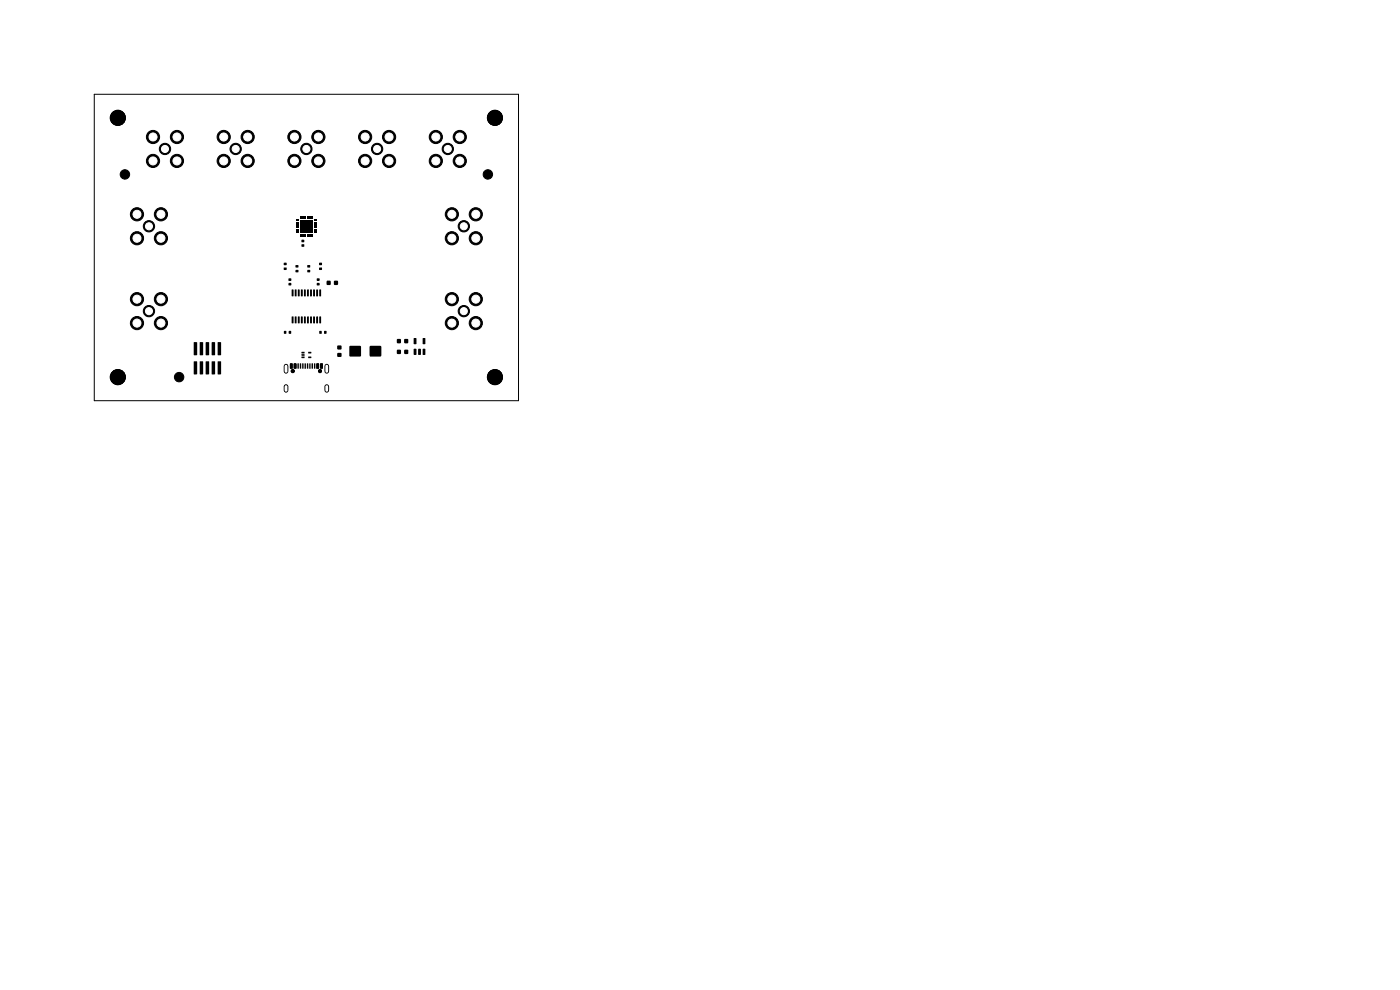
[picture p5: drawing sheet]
<svg xmlns="http://www.w3.org/2000/svg" width="297mm" height="210mm" viewBox="0 0 297 210" stroke-linecap="round" stroke-linejoin="round" font-family="sans-serif">
<g fill="#000" stroke="#000" stroke-width=".21">
<circle cx="25" cy="25" r="1.6"/>
<circle cx="26.5" cy="37" r="1"/>
<circle cx="32.5" cy="29.1" r="1.4"/>
<circle cx="32.5" cy="34.1" r="1.4"/>
<circle cx="35" cy="31.6" r="1.2"/>
<circle cx="37.5" cy="29.1" r="1.4"/>
<circle cx="37.5" cy="34.1" r="1.4"/>
<circle cx="47.5" cy="29.1" r="1.4"/>
<circle cx="47.5" cy="34.1" r="1.4"/>
<circle cx="50" cy="31.6" r="1.2"/>
<circle cx="52.5" cy="34.1" r="1.4"/>
<circle cx="52.5" cy="29.1" r="1.4"/>
<circle cx="62.5" cy="34.1" r="1.4"/>
<circle cx="62.5" cy="29.1" r="1.4"/>
<circle cx="65" cy="31.6" r="1.2"/>
<circle cx="67.5" cy="29.1" r="1.4"/>
<circle cx="67.5" cy="34.1" r="1.4"/>
<circle cx="77.5" cy="34.1" r="1.4"/>
<circle cx="77.5" cy="29.1" r="1.4"/>
<circle cx="80" cy="31.6" r="1.2"/>
<circle cx="82.5" cy="29.1" r="1.4"/>
<circle cx="82.5" cy="34.1" r="1.4"/>
<circle cx="92.5" cy="29.1" r="1.4"/>
<circle cx="92.5" cy="34.1" r="1.4"/>
<circle cx="95" cy="31.6" r="1.2"/>
<circle cx="97.5" cy="34.1" r="1.4"/>
<circle cx="97.5" cy="29.1" r="1.4"/>
<circle cx="103.5" cy="37" r="1"/>
<circle cx="105" cy="25" r="1.6"/>
<circle cx="29.1" cy="45.5" r="1.4"/>
<circle cx="29.1" cy="50.5" r="1.4"/>
<circle cx="31.6" cy="48" r="1.2"/>
<circle cx="34.1" cy="50.5" r="1.4"/>
<circle cx="34.1" cy="45.5" r="1.4"/>
<circle cx="95.9" cy="45.5" r="1.4"/>
<circle cx="95.9" cy="50.5" r="1.4"/>
<circle cx="98.4" cy="48" r="1.2"/>
<circle cx="100.9" cy="45.5" r="1.4"/>
<circle cx="100.9" cy="50.5" r="1.4"/>
<circle cx="25" cy="80" r="1.6"/>
<circle cx="29.1" cy="68.5" r="1.4"/>
<circle cx="29.1" cy="63.5" r="1.4"/>
<circle cx="31.6" cy="66" r="1.2"/>
<circle cx="34.1" cy="68.5" r="1.4"/>
<circle cx="34.1" cy="63.5" r="1.4"/>
<circle cx="38" cy="80" r="1"/>
<circle cx="62.1" cy="78.7" r=".33"/>
<circle cx="67.9" cy="78.7" r=".32"/>
<circle cx="95.9" cy="68.5" r="1.4"/>
<circle cx="95.9" cy="63.5" r="1.4"/>
<circle cx="98.4" cy="66" r="1.2"/>
<circle cx="100.9" cy="63.5" r="1.4"/>
<circle cx="100.9" cy="68.5" r="1.4"/>
<circle cx="105" cy="80" r="1.6"/>
</g>
<g fill="#000">
<path d="M60.2 55.8h.6v.4h-.6zM60.2 56.8h.6v.4h-.6zM61.2 59.1h.6v.5h-.6zM62.8 46.6h.6v.3h-.6zM62.8 47.1h.6v.3h-.6zM62.8 47.6h.6v.3h-.6zM62.8 48.1h.6v.3h-.6zM62.8 48.6h.6v.3h-.6zM62.8 49.1h.6v.3h-.6zM62.7 56.3h.6v.4h-.6zM62.7 57.3h.6v.4h-.6zM63.6 49.6h.3v.6h-.3z"/>
<path d="M63.6 45.8h.3v.6h-.3zM63.6 46.6h2.8v2.8h-2.8zM64.1 49.6h.3v.6h-.3zM64.1 45.8h.3v.6h-.3zM64 50.9h.5v.5h-.5zM64 51.8h.5v.5h-.5zM64.6 49.6h.3v.6h-.3zM64.6 45.8h.3v.6h-.3zM65.1 49.6h.3v.6h-.3zM65.1 45.8h.3v.6h-.3zM65.6 49.6h.3v.6h-.3zM65.6 45.8h.3v.6h-.3z"/>
<path d="M65.2 56.3h.6v.4h-.6zM65.2 57.3h.6v.4h-.6zM66.1 49.6h.3v.6h-.3zM66.1 45.8h.3v.6h-.3zM66.6 49.1h.6v.3h-.6zM66.6 48.6h.6v.3h-.6zM66.6 48.1h.6v.3h-.6zM66.6 47.6h.6v.3h-.6zM66.6 47.1h.6v.3h-.6zM66.6 46.6h.6v.3h-.6zM67.2 59.1h.6v.5h-.6zM67.7 56.8h.6v.4h-.6z"/>
<path d="M67.7 55.8h.6v.4h-.6zM41.1 76.7h.7v2.7h-.7zM41.1 72.6h.7v2.8l-.7-.1zM42.4 76.7h.7l-.1 2.7h-.6zM42.4 72.6h.7l-.1 2.8-.6-.1zM43.7 76.7h.7l-.1 2.7h-.7zM43.7 72.6h.7l-.1 2.8-.7-.1zM44.9 76.7h.7v2.7h-.7zM44.9 72.6h.7v2.8l-.7-.1zM46.2 76.7h.7l-.1 2.7h-.6zM46.2 72.6h.7l-.1 2.8-.6-.1zM60.3 70.2h.4v.6h-.4z"/>
<path d="M61.3 70.2h.4v.6h-.4zM61.2 60h.6v.5h-.6zM61.5 77.1l.6 .1-.1 1-.5-.1zM61.9 61.4l.4 .1-.1 1.4-.3-.1zM61.9 67.2h.4l-.1 1.4-.3-.1zM62.3 77.1l.6 .1-.1 1-.5-.1zM62.6 61.4l.3 .1v1.4l-.4-.1zM62.6 67.2h.3v1.4l-.4-.1zM63.1 77.1h.3l-.1 1.1-.2-.1zM63.2 61.4l.4 .1-.1 1.4-.3-.1zM63.2 67.2h.4l-.1 1.4-.3-.1zM63.6 77.1h.3l-.1 1.1-.2-.1z"/>
<path d="M64 74.7l.6-.1v.3l-.6 .1zM64 75.2l.6-.1v.3l-.6 .1zM64 75.7l.6-.1v.3l-.6 .1zM64.1 77.1h.3l-.1 1.1-.2-.1zM63.9 61.4l.3 .1v1.4l-.4-.1zM63.9 67.2h.3v1.4l-.4-.1zM64.6 77.1h.3l-.1 1.1-.2-.1zM64.5 61.4l.4 .1-.1 1.4-.3-.1zM64.5 67.2h.4l-.1 1.4-.3-.1zM65.1 77.1h.3l-.1 1.1-.2-.1zM65.4 75.7l.6-.1v.3l-.6 .1zM65.4 74.7l.6-.1v.3l-.6 .1z"/>
<path d="M65.2 61.4l.3 .1v1.4l-.4-.1zM65.2 67.2h.3v1.4l-.4-.1zM65.6 77.1h.3l-.1 1.1-.2-.1zM65.8 61.4l.4 .1-.1 1.4-.3-.1zM65.8 67.2h.4l-.1 1.4-.3-.1zM66.1 77.1h.3l-.1 1.1-.2-.1zM66.6 77.1h.3l-.1 1.1-.2-.1zM66.5 61.4l.3 .1v1.4l-.4-.1zM66.5 67.2h.3v1.4l-.4-.1zM67.1 77.1l.6 .1-.1 1-.5-.1zM67.2 60h.6v.5h-.6zM67.1 61.4l.4 .1-.1 1.4-.3-.1z"/>
<path d="M67.1 67.2h.4l-.1 1.4-.3-.1zM67.8 70.2h.4v.6h-.4zM67.9 77.1l.6 .1-.1 1-.5-.1zM67.8 61.4l.3 .1v1.4l-.4-.1zM67.8 67.2h.3v1.4l-.4-.1zM68.8 70.2h.4v.6h-.4zM69.3 59.6h.8v.8h-.8zM70.9 59.6h.8v.8h-.8zM71.6 74.9h.8v.8h-.8zM71.6 73.3h.8v.8h-.8zM74.2 73.4h2.3v2.2h-2.3zM78.5 73.4h2.3v2.2h-2.3z"/>
<path d="M84.2 72h.8v.8h-.8zM84.2 74.2h.8v.8h-.8zM85.8 72h.8v.8h-.8zM85.8 74.2h.8v.8h-.8zM87.8 74l.5 .1v1.2l-.5-.1zM87.8 71.7l.5 .1v1.2l-.5-.1zM88.7 74l.6 .1-.1 1.2-.5-.1zM89.7 74l.5 .1v1.2l-.5-.1zM89.7 71.7l.5 .1v1.2l-.5-.1z"/>
</g>
<path d="M60.7 77.7v1.1M69.3 77.7v1.1M60.7 82v.8M69.3 82v.8" fill="none" stroke="#000" stroke-width="1"/>
<path d="M20 20h90v65h-90z" fill="none" stroke="#000" stroke-width=".21"/>
<g fill="#fff" stroke="#fff" stroke-width=".21">
<circle cx="98.4" cy="66" r=".75"/>
<circle cx="95.9" cy="68.5" r=".85"/>
<circle cx="95.9" cy="63.5" r=".85"/>
<circle cx="100.9" cy="68.5" r=".85"/>
<circle cx="100.9" cy="63.5" r=".85"/>
<circle cx="50" cy="31.6" r=".75"/>
<circle cx="52.5" cy="34.1" r=".85"/>
<circle cx="47.5" cy="34.1" r=".85"/>
<circle cx="52.5" cy="29.1" r=".85"/>
<circle cx="47.5" cy="29.1" r=".85"/>
<circle cx="35" cy="31.6" r=".75"/>
<circle cx="37.5" cy="34.1" r=".85"/>
<circle cx="32.5" cy="34.1" r=".85"/>
<circle cx="37.5" cy="29.1" r=".85"/>
<circle cx="32.5" cy="29.1" r=".85"/>
<circle cx="31.6" cy="66" r=".75"/>
<circle cx="34.1" cy="63.5" r=".85"/>
<circle cx="34.1" cy="68.5" r=".85"/>
<circle cx="29.1" cy="63.5" r=".85"/>
<circle cx="29.1" cy="68.5" r=".85"/>
<circle cx="98.4" cy="48" r=".75"/>
<circle cx="95.9" cy="50.5" r=".85"/>
<circle cx="95.9" cy="45.5" r=".85"/>
<circle cx="100.9" cy="50.5" r=".85"/>
<circle cx="100.9" cy="45.5" r=".85"/>
<circle cx="95" cy="31.6" r=".75"/>
<circle cx="97.5" cy="34.1" r=".85"/>
<circle cx="92.5" cy="34.1" r=".85"/>
<circle cx="97.5" cy="29.1" r=".85"/>
<circle cx="92.5" cy="29.1" r=".85"/>
<circle cx="31.6" cy="48" r=".75"/>
<circle cx="34.1" cy="45.5" r=".85"/>
<circle cx="34.1" cy="50.5" r=".85"/>
<circle cx="29.1" cy="45.5" r=".85"/>
<circle cx="29.1" cy="50.5" r=".85"/>
<circle cx="65" cy="31.6" r=".75"/>
<circle cx="67.5" cy="34.1" r=".85"/>
<circle cx="62.5" cy="34.1" r=".85"/>
<circle cx="67.5" cy="29.1" r=".85"/>
<circle cx="62.5" cy="29.1" r=".85"/>
<circle cx="80" cy="31.6" r=".75"/>
<circle cx="82.5" cy="34.1" r=".85"/>
<circle cx="77.5" cy="34.1" r=".85"/>
<circle cx="82.5" cy="29.1" r=".85"/>
<circle cx="77.5" cy="29.1" r=".85"/>
</g>
<path d="M60.7 77.7v1.1M69.3 77.7v1.1M60.7 82v.8M69.3 82v.8" fill="none" stroke="#fff" stroke-width=".6"/>
</svg>
